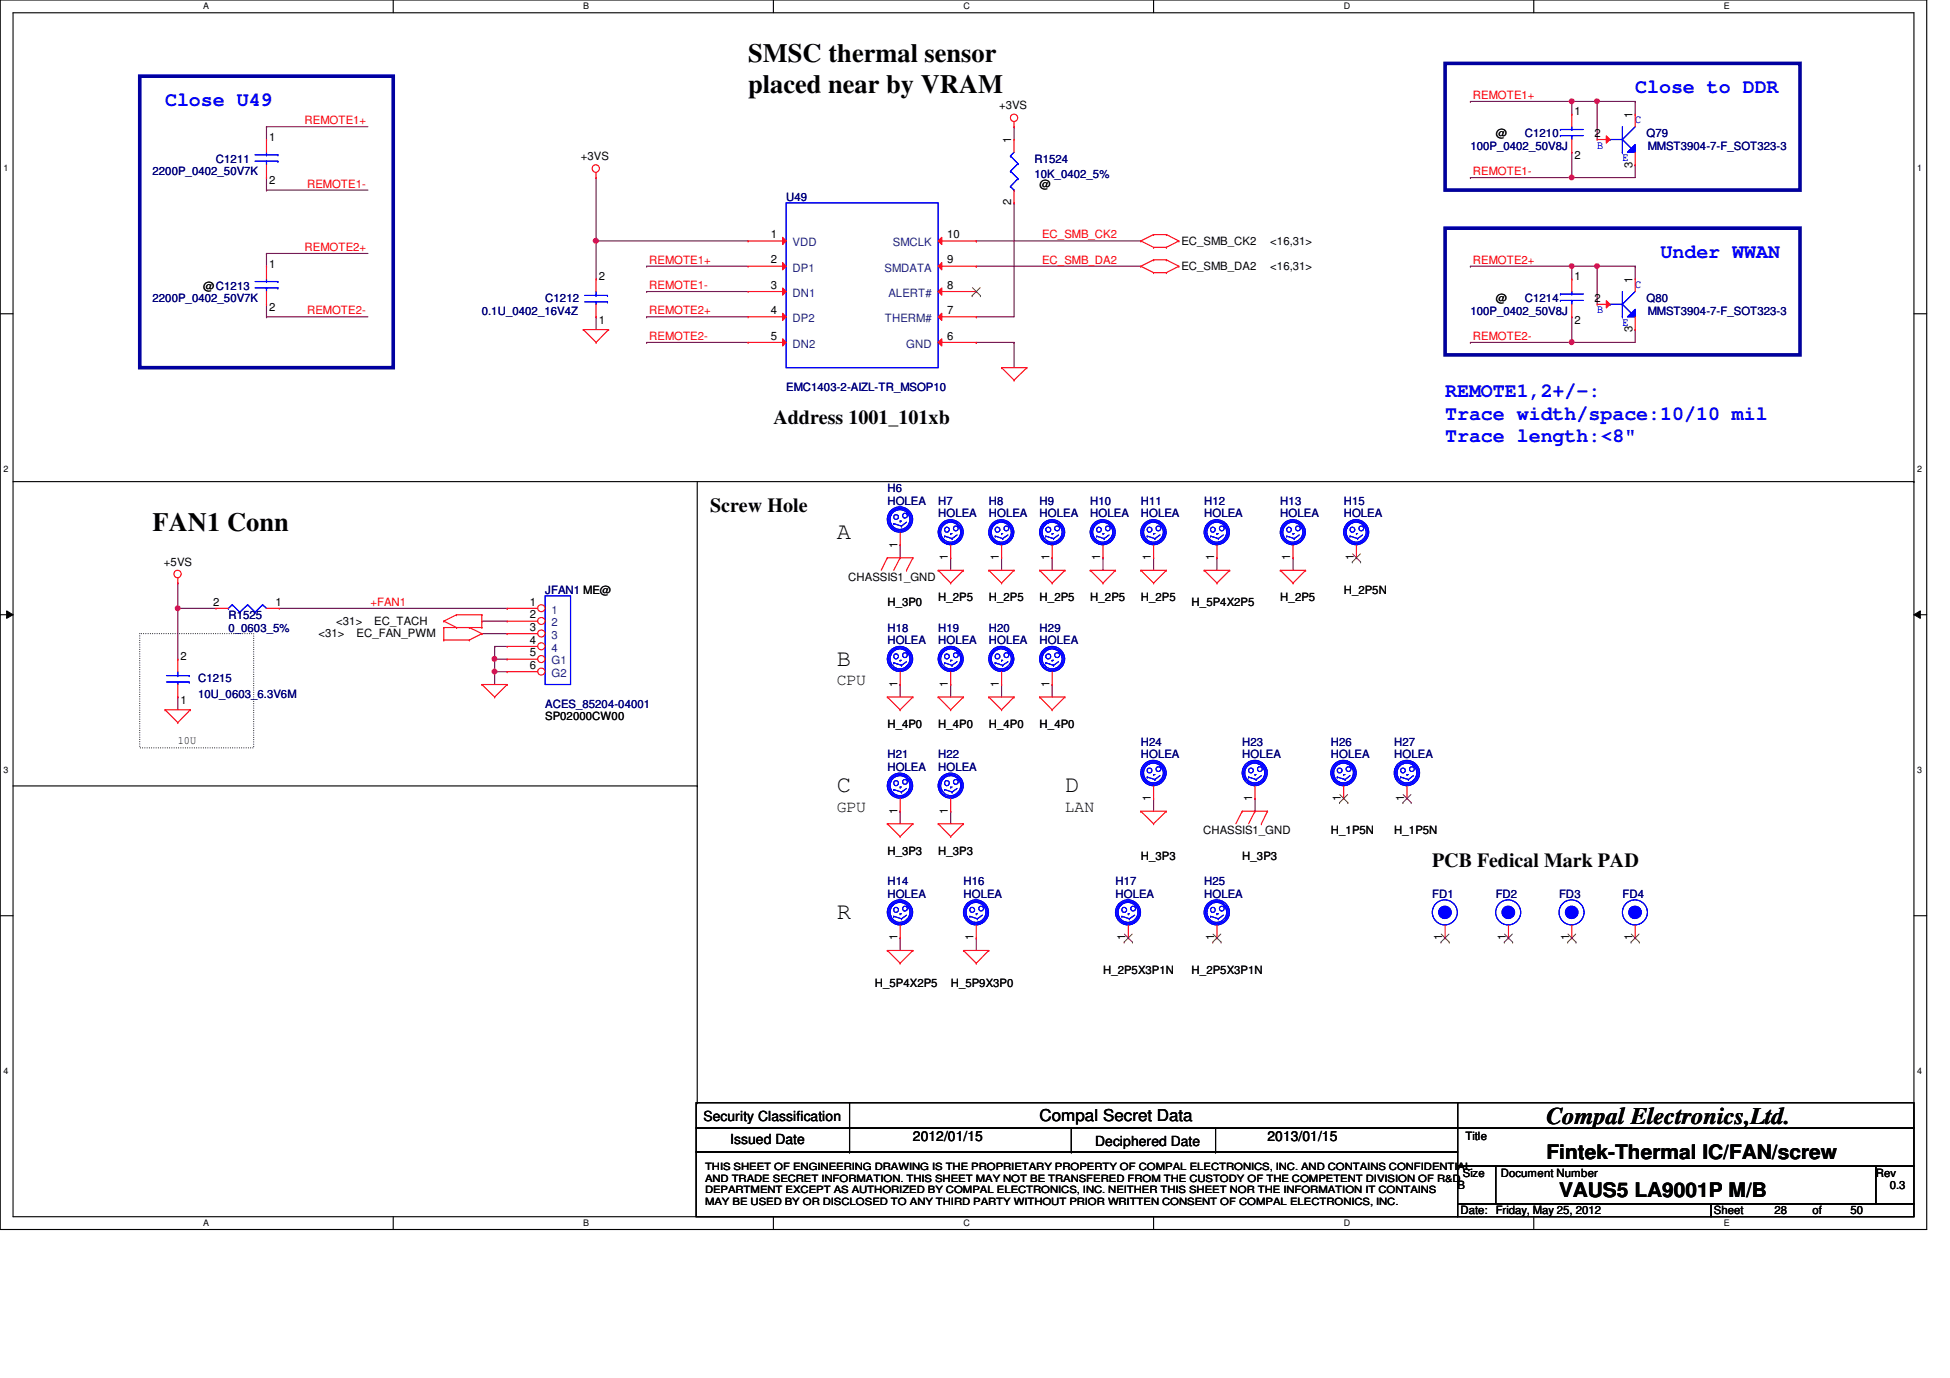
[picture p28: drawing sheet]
<svg xmlns="http://www.w3.org/2000/svg" width="297mm" height="210mm" viewBox="0 0 297 210" stroke-linecap="round" stroke-linejoin="round" font-family="sans-serif">
<defs><g id="words">
<g font-size="4">
<text x="114" y="9.5">SMSC thermal sensor</text>
<text x="114" y="14.2">placed near by VRAM</text>
<text x="23.2" y="80.9">FAN1 Conn</text>
</g>
<g font-size="3.6">
<text x="127.5" y="82.1">A</text>
<text x="127.5" y="101.4">B</text>
<text x="127.5" y="120.7">C</text>
<text x="162.2" y="120.7">D</text>
<text x="127.5" y="140">R</text>
<text x="235.6" y="171.3">Compal Electronics,Ltd.</text>
</g>
<g font-size="3" fill="#00f">
<text x="25.1" y="16.1">Close U49</text>
<text x="249.1" y="14.1">Close to DDR</text>
<text x="252.9" y="39.2">Under WWAN</text>
<text x="220.1" y="60.5">REMOTE1,2+/-:</text>
<text x="220.1" y="63.9">Trace width/space:10/10 mil</text>
<text x="220.1" y="67.4">Trace length:&lt;8&quot;</text>
</g>
<g font-size="3">
<text x="117.8" y="64.6">Address 1001_101xb</text>
<text x="108.2" y="78.1">Screw Hole</text>
<text x="218.2" y="132.1">PCB Fedical Mark PAD</text>
<text x="235.6" y="176.6">Fintek-Thermal IC/FAN/screw</text>
<text x="237.5" y="182.4">VAUS5 LA9001P M/B</text>
</g>
<g font-size="2.5">
<text x="127.5" y="104.3">CPU</text>
<text x="127.5" y="123.6">GPU</text>
<text x="162.2" y="123.6">LAN</text>
<text x="158.4" y="170.8">Compal Secret Data</text>
</g>
<g font-size="2.1">
<text x="107.2" y="170.7">Security Classification</text>
<text x="139.1" y="173.8">2012/01/15</text>
<text x="193.1" y="173.8">2013/01/15</text>
<text x="111.2" y="174.3">Issued Date</text>
<text x="166.8" y="174.5">Deciphered Date</text>
</g>
<g font-size="1.7">
<text x="152.2" y="16.7">+3VS</text>
<text x="239.9" y="17.6">1</text>
<text x="248.7" y="17.9" transform="rotate(-90 248.7 17.9)">1</text>
<text x="41" y="21.5">1</text>
<text x="154" y="21.8" transform="rotate(-90 154 21.8)">1</text>
<text x="227.8" y="20.9">@</text>
<text x="242.9" y="20.8">2</text>
<text x="41" y="28.1">2</text>
<text x="88.5" y="24.4">+3VS</text>
<text x="158.4" y="28.7">@</text>
<text x="239.9" y="24.2">2</text>
<text x="248.7" y="25.5" transform="rotate(-90 248.7 25.5)">3</text>
<text x="154" y="31.3" transform="rotate(-90 154 31.3)">2</text>
<text x="41" y="40.8">1</text>
<text x="117.4" y="40.1">2</text>
<text x="117.4" y="36.3">1</text>
<text x="144.3" y="40.1">9</text>
<text x="144.3" y="36.3">10</text>
<text x="180" y="37.3">EC_SMB_CK2</text>
<text x="180" y="41.2">EC_SMB_DA2</text>
<text x="193.5" y="37.3">&lt;16,31&gt;</text>
<text x="193.5" y="41.2">&lt;16,31&gt;</text>
<text x="30.9" y="44.1">@C1213</text>
<text x="41" y="47.4">2</text>
<text x="91.2" y="42.7">2</text>
<text x="117.4" y="44">3</text>
<text x="117.4" y="47.8">4</text>
<text x="144.3" y="44">8</text>
<text x="144.3" y="47.8">7</text>
<text x="227.8" y="46">@</text>
<text x="239.9" y="42.7">1</text>
<text x="242.9" y="45.9">2</text>
<text x="248.7" y="43.1" transform="rotate(-90 248.7 43.1)">1</text>
<text x="91.2" y="49.3">1</text>
<text x="117.4" y="51.7">5</text>
<text x="144.3" y="51.7">6</text>
<text x="239.9" y="49.3">2</text>
<text x="248.7" y="50.6" transform="rotate(-90 248.7 50.6)">3</text>
<text x="136.7" y="83.4" transform="rotate(-90 136.7 83.4)">1</text>
<text x="25" y="86.2">+5VS</text>
<text x="129.2" y="88.5">CHASSIS1_GND</text>
<text x="144.4" y="85.3" transform="rotate(-90 144.4 85.3)">1</text>
<text x="152.1" y="85.3" transform="rotate(-90 152.1 85.3)">1</text>
<text x="159.8" y="85.3" transform="rotate(-90 159.8 85.3)">1</text>
<text x="167.6" y="85.3" transform="rotate(-90 167.6 85.3)">1</text>
<text x="175.3" y="85.3" transform="rotate(-90 175.3 85.3)">1</text>
<text x="185" y="85.3" transform="rotate(-90 185 85.3)">1</text>
<text x="196.6" y="85.3" transform="rotate(-90 196.6 85.3)">1</text>
<text x="206.2" y="85.3" transform="rotate(-90 206.2 85.3)">1</text>
<text x="32.5" y="92.2">2</text>
<text x="41.9" y="92.2">1</text>
<text x="51.2" y="95.2">&lt;31&gt;</text>
<text x="57" y="95.2">EC_TACH</text>
<text x="80.7" y="92.2">1</text>
<text x="80.7" y="94.2">2</text>
<text x="135.2" y="92.4">H_3P0</text>
<text x="142.9" y="91.6">H_2P5</text>
<text x="150.6" y="91.6">H_2P5</text>
<text x="158.4" y="91.6">H_2P5</text>
<text x="166.1" y="91.6">H_2P5</text>
<text x="173.8" y="91.6">H_2P5</text>
<text x="181.5" y="92.4">H_5P4X2P5</text>
<text x="195" y="91.6">H_2P5</text>
<text x="204.7" y="90.4">H_2P5N</text>
<text x="27.5" y="100.6">2</text>
<text x="48.5" y="97">&lt;31&gt;</text>
<text x="54.3" y="97">EC_FAN_PWM</text>
<text x="80.7" y="96.1">3</text>
<text x="80.7" y="98">4</text>
<text x="80.7" y="100">5</text>
<text x="80.7" y="101.9">6</text>
<text x="27.5" y="107.2">1</text>
<text x="136.7" y="104.6" transform="rotate(-90 136.7 104.6)">1</text>
<text x="144.4" y="104.6" transform="rotate(-90 144.4 104.6)">1</text>
<text x="152.1" y="104.6" transform="rotate(-90 152.1 104.6)">1</text>
<text x="159.8" y="104.6" transform="rotate(-90 159.8 104.6)">1</text>
<text x="27.1" y="113.4">10U</text>
<text x="83.1" y="109.7">SP02000CW00</text>
<text x="135.2" y="110.9">H_4P0</text>
<text x="142.9" y="110.9">H_4P0</text>
<text x="150.6" y="110.9">H_4P0</text>
<text x="158.4" y="110.9">H_4P0</text>
<text x="136.7" y="124" transform="rotate(-90 136.7 124)">1</text>
<text x="144.4" y="124" transform="rotate(-90 144.4 124)">1</text>
<text x="175.3" y="122" transform="rotate(-90 175.3 122)">1</text>
<text x="190.8" y="122" transform="rotate(-90 190.8 122)">1</text>
<text x="204.3" y="122" transform="rotate(-90 204.3 122)">1</text>
<text x="213.9" y="122" transform="rotate(-90 213.9 122)">1</text>
<text x="135.2" y="130.2">H_3P3</text>
<text x="142.9" y="130.2">H_3P3</text>
<text x="173.8" y="131">H_3P3</text>
<text x="183.3" y="127.1">CHASSIS1_GND</text>
<text x="189.2" y="131">H_3P3</text>
<text x="202.7" y="127.1">H_1P5N</text>
<text x="212.4" y="127.1">H_1P5N</text>
<text x="136.7" y="143.3" transform="rotate(-90 136.7 143.3)">1</text>
<text x="148.3" y="143.3" transform="rotate(-90 148.3 143.3)">1</text>
<text x="171.4" y="143.3" transform="rotate(-90 171.4 143.3)">1</text>
<text x="185" y="143.3" transform="rotate(-90 185 143.3)">1</text>
<text x="219.7" y="143.3" transform="rotate(-90 219.7 143.3)">1</text>
<text x="229.4" y="143.3" transform="rotate(-90 229.4 143.3)">1</text>
<text x="239" y="143.3" transform="rotate(-90 239 143.3)">1</text>
<text x="248.7" y="143.3" transform="rotate(-90 248.7 143.3)">1</text>
<text x="168" y="148.3">H_2P5X3P1N</text>
<text x="181.5" y="148.3">H_2P5X3P1N</text>
<text x="133.3" y="150.3">H_5P4X2P5</text>
<text x="144.8" y="150.3">H_5P9X3P0</text>
<text x="223.2" y="173.6">Title</text>
<text x="222.8" y="179.2">Size</text>
<text x="228.6" y="179.2">Document Number</text>
<text x="285.7" y="179.2">Rev</text>
<text x="222" y="181.1">B</text>
<text x="222.5" y="185">Date: Friday, May 25, 2012</text>
<text x="261.1" y="185">Sheet</text>
<text x="270.3" y="185">28</text>
<text x="276.1" y="185">of</text>
<text x="281.9" y="185">50</text>
<text x="287.9" y="181.1">0.3</text>
</g>
<g font-size="1.7" fill="#f00">
<text x="224.4" y="15.1">REMOTE1+</text>
<text x="46.4" y="18.9">REMOTE1+</text>
<text x="46.8" y="28.6">REMOTE1-</text>
<text x="224.4" y="26.7">REMOTE1-</text>
<text x="46.4" y="38.2">REMOTE2+</text>
<text x="98.9" y="40.2">REMOTE1+</text>
<text x="158.7" y="40.2">EC_SMB_DA2</text>
<text x="158.7" y="36.3">EC_SMB_CK2</text>
<text x="224.4" y="40.2">REMOTE2+</text>
<text x="46.8" y="47.9">REMOTE2-</text>
<text x="98.9" y="44">REMOTE1-</text>
<text x="98.9" y="47.9">REMOTE2+</text>
<text x="98.9" y="51.8">REMOTE2-</text>
<text x="224.4" y="51.8">REMOTE2-</text>
<text x="56.4" y="92.3">+FAN1</text>
</g>
<g font-size="1.7" fill="#000080">
<text x="224" y="22.9">100P_0402_50V8J</text>
<text x="232.3" y="20.9">C1210</text>
<text x="250.8" y="20.9">Q79</text>
<text x="251" y="22.9">MMST3904-7-F_SOT323-3</text>
<text x="23.2" y="26.7">2200P_0402_50V7K</text>
<text x="32.9" y="24.8">C1211</text>
<text x="157.6" y="24.8">R1524</text>
<text x="157.6" y="27.1">10K_0402_5%</text>
<text x="119.8" y="30.6">U49</text>
<text x="23.2" y="46">2200P_0402_50V7K</text>
<text x="73.4" y="48">0.1U_0402_16V4Z</text>
<text x="83.1" y="46">C1212</text>
<text x="224" y="48">100P_0402_50V8J</text>
<text x="232.3" y="46">C1214</text>
<text x="250.8" y="46">Q80</text>
<text x="251" y="48">MMST3904-7-F_SOT323-3</text>
<text x="119.8" y="59.5">EMC1403-2-AIZL-TR_MSOP10</text>
<text x="135.2" y="75">H6</text>
<text x="135.2" y="76.9">HOLEA</text>
<text x="142.9" y="76.9">H7</text>
<text x="150.6" y="76.9">H8</text>
<text x="158.4" y="76.9">H9</text>
<text x="166.1" y="76.9">H10</text>
<text x="173.8" y="76.9">H11</text>
<text x="183.4" y="76.9">H12</text>
<text x="195" y="76.9">H13</text>
<text x="204.7" y="76.9">H15</text>
<text x="142.9" y="78.8">HOLEA</text>
<text x="150.6" y="78.8">HOLEA</text>
<text x="158.4" y="78.8">HOLEA</text>
<text x="166.1" y="78.8">HOLEA</text>
<text x="173.8" y="78.8">HOLEA</text>
<text x="183.4" y="78.8">HOLEA</text>
<text x="195" y="78.8">HOLEA</text>
<text x="204.7" y="78.8">HOLEA</text>
<text x="34.8" y="94.3">R1525</text>
<text x="83.1" y="90.4">JFAN1 ME@</text>
<text x="34.8" y="96.2">0_0603_5%</text>
<text x="135.2" y="96.2">H18</text>
<text x="135.2" y="98.1">HOLEA</text>
<text x="142.9" y="96.2">H19</text>
<text x="142.9" y="98.1">HOLEA</text>
<text x="150.6" y="96.2">H20</text>
<text x="150.6" y="98.1">HOLEA</text>
<text x="158.4" y="96.2">H29</text>
<text x="158.4" y="98.1">HOLEA</text>
<text x="30.2" y="103.9">C1215</text>
<text x="30.2" y="106.3">10U_0603_6.3V6M</text>
<text x="83.1" y="107.8">ACES_85204-04001</text>
<text x="173.8" y="113.6">H24</text>
<text x="189.2" y="113.6">H23</text>
<text x="202.7" y="113.6">H26</text>
<text x="212.4" y="113.6">H27</text>
<text x="135.2" y="115.5">H21</text>
<text x="135.2" y="117.4">HOLEA</text>
<text x="142.9" y="115.5">H22</text>
<text x="142.9" y="117.4">HOLEA</text>
<text x="173.8" y="115.5">HOLEA</text>
<text x="189.2" y="115.5">HOLEA</text>
<text x="202.7" y="115.5">HOLEA</text>
<text x="212.4" y="115.5">HOLEA</text>
<text x="135.2" y="134.8">H14</text>
<text x="135.2" y="136.7">HOLEA</text>
<text x="146.8" y="134.8">H16</text>
<text x="146.8" y="136.7">HOLEA</text>
<text x="169.9" y="134.8">H17</text>
<text x="169.9" y="136.7">HOLEA</text>
<text x="183.4" y="134.8">H25</text>
<text x="183.4" y="136.7">HOLEA</text>
<text x="218.2" y="136.7">FD1</text>
<text x="227.8" y="136.7">FD2</text>
<text x="237.5" y="136.7">FD3</text>
<text x="247.1" y="136.7">FD4</text>
</g>
<g font-size="1.7" fill="#00f">
<text x="243.3" y="22.6">B</text>
<text x="249.1" y="18.8">C</text>
<text x="247.1" y="24.6">E</text>
<text x="243.3" y="47.8">B</text>
<text x="249.1" y="43.9">C</text>
<text x="247.1" y="49.7">E</text>
</g>
<g font-size="1.7" fill="#004080">
<text x="120.7" y="41.4">DP1</text>
<text x="120.7" y="37.5">VDD</text>
<text x="134.7" y="41.4">SMDATA</text>
<text x="136" y="37.5">SMCLK</text>
<text x="120.7" y="45.2">DN1</text>
<text x="135.3" y="45.2">ALERT#</text>
<text x="120.7" y="49.1">DP2</text>
<text x="120.7" y="53">DN2</text>
<text x="134.8" y="49.1">THERM#</text>
<text x="138" y="53">GND</text>
<text x="84" y="93.5">1</text>
<text x="84" y="95.4">2</text>
<text x="84" y="97.3">3</text>
<text x="84" y="99.3">4</text>
<text x="84" y="101.2">G1</text>
<text x="84" y="103.1">G2</text>
</g>
<g font-size="1.5">
<text x="107.4" y="178.2">THIS SHEET OF ENGINEERING DRAWING IS THE PROPRIETARY PROPERTY OF COMPAL ELECTRONICS, INC. AND CONTAINS CONFIDENTIAL</text>
<text x="107.4" y="180">AND TRADE SECRET INFORMATION. THIS SHEET MAY NOT BE TRANSFERED FROM THE CUSTODY OF THE COMPETENT DIVISION OF R&amp;D</text>
<text x="107.4" y="181.8">DEPARTMENT EXCEPT AS AUTHORIZED BY COMPAL ELECTRONICS, INC. NEITHER THIS SHEET NOR THE INFORMATION IT CONTAINS</text>
<text x="107.4" y="183.6">MAY BE USED BY OR DISCLOSED TO ANY THIRD PARTY WITHOUT PRIOR WRITTEN CONSENT OF COMPAL ELECTRONICS, INC.</text>
</g>
<g font-size="1.4">
<text x="30.9" y="1.4">A</text>
<text x="88.9" y="1.4">B</text>
<text x="146.8" y="1.4">C</text>
<text x="204.7" y="1.4">D</text>
<text x="262.6" y="1.4">E</text>
<text x=".5" y="26.1">1</text>
<text x="292.1" y="26.1">1</text>
<text x=".5" y="71.9">2</text>
<text x="292.1" y="71.9">2</text>
<text x=".5" y="117.8">3</text>
<text x="292.1" y="117.8">3</text>
<text x=".5" y="163.6">4</text>
<text x="292.1" y="163.6">4</text>
<text x="30.9" y="186.8">A</text>
<text x="88.9" y="186.8">B</text>
<text x="146.8" y="186.8">C</text>
<text x="204.7" y="186.8">D</text>
<text x="262.6" y="186.8">E</text>
</g>
</g></defs>
<path d="M0 0h293.5v187.3h-293.5zM2 1.9h289.5v183.4h-289.5z" fill="none" stroke="#000" stroke-width=".17"/>
<g fill="#fff">
<path d="M30.9 .2h.9v1.5h-.9z"/>
<path d="M30.9 185.5h.9v1.6h-.9z"/>
</g>
<path d="M59.9 0v1.9M59.9 185.3v2" fill="none" stroke="#000" stroke-width=".17"/>
<g fill="#fff">
<path d="M88.9 .2h.8v1.5h-.8z"/>
<path d="M88.9 185.5h.8v1.6h-.8z"/>
</g>
<path d="M117.8 0v1.9M117.8 185.3v2" fill="none" stroke="#000" stroke-width=".17"/>
<g fill="#fff">
<path d="M146.8 .2h.9v1.5h-.9z"/>
<path d="M146.8 185.5h.9v1.6h-.9z"/>
</g>
<path d="M175.7 0v1.9M175.7 185.3v2" fill="none" stroke="#000" stroke-width=".17"/>
<g fill="#fff">
<path d="M204.7 .2h1v1.5h-1z"/>
<path d="M204.7 185.5h1v1.6h-1z"/>
</g>
<path d="M233.6 0v1.9M233.6 185.3v2" fill="none" stroke="#000" stroke-width=".17"/>
<g fill="#fff">
<path d="M262.6 .2h.9v1.5h-.9z"/>
<path d="M262.6 185.5h.9v1.6h-.9z"/>
<path d="M.5 24.8h.8v1.6h-.8z"/>
<path d="M292.1 24.8h.7v1.6h-.7z"/>
<path d="M.5 70.7h.8v1.5h-.8z"/>
<path d="M292.1 70.7h.7v1.5h-.7z"/>
</g>
<path d="M0 47.8h2M291.5 47.8h2" fill="none" stroke="#000" stroke-width=".17"/>
<g fill="#fff">
<path d="M.5 116.5h.8v1.6h-.8z"/>
<path d="M292.1 116.5h.7v1.6h-.7z"/>
</g>
<path d="M0 93.6h2M291.5 93.6h2" fill="none" stroke="#000" stroke-width=".17"/>
<path d="M1 93l1 .6-1 .6zM291.5 93.6l1-.6v1.2z" fill="#000"/>
<path d="M1 93l1 .6-1 .6zM291.5 93.6l1-.6v1.2z" fill="none" stroke="#000" stroke-width=".15"/>
<g fill="#fff">
<path d="M.5 162.4h.8v1.5h-.8z"/>
<path d="M292.1 162.4h.7v1.5h-.7z"/>
</g>
<path d="M2 73.4h289.5M106.2 73.4v94.6M291.5 73.4h.1M2 119.7h104.2M106.2 119.7h.1M0 139.5h2M291.5 139.5h2M106.2 168h.1" fill="none" stroke="#000" stroke-width=".17"/>
<path d="M21.3 96.5h17.3v17.4h-17.3z" fill="none" stroke="#000" stroke-width=".17" stroke-dasharray="0 .3"/>
<path d="M21.3 11.6h38.6v44.4h-38.6zM220.1 9.7h54.1v19.3h-54.1zM220.1 34.8h54.1v19.3h-54.1z" fill="none" stroke="#0000a0" stroke-width=".55"/>
<path d="M75.3 102.3h.1M75.3 102.3v2" fill="none" stroke="#800040" stroke-width=".17"/>
<circle cx="75.3" cy="102.3" r=".37" fill="#f0f"/>
<circle cx="75.3" cy="102.3" r=".37" fill="none" stroke="#f0f" stroke-width=".17"/>
<path d="M27.1 92.7h.1M27.1 92.7v7.7" fill="none" stroke="#800040" stroke-width=".17"/>
<circle cx="27.1" cy="92.6" r=".37" fill="#f0f"/>
<circle cx="27.1" cy="92.6" r=".37" fill="none" stroke="#f0f" stroke-width=".17"/>
<path d="M243.3 15.5h.1M243.3 15.5v5.8M90.8 27.1h.1M90.8 27.1v9.6" fill="none" stroke="#800040" stroke-width=".17"/>
<circle cx="243.3" cy="15.4" r=".37" fill="#f0f"/>
<circle cx="243.3" cy="15.4" r=".37" fill="none" stroke="#f0f" stroke-width=".17"/>
<path d="M239.4 15.5h.1M239.4 15.5h3.9M239.4 40.6h.1M239.4 40.6h3.9M243.3 40.6h.1M243.3 40.6v5.8" fill="none" stroke="#800040" stroke-width=".17"/>
<circle cx="239.4" cy="40.5" r=".37" fill="#f0f"/>
<circle cx="239.4" cy="40.5" r=".37" fill="none" stroke="#f0f" stroke-width=".17"/>
<g fill="none" stroke="#800040" stroke-width=".17">
<path d="M90.8 36.7h.1M90.8 36.7v5.8M224 27.1h.1M224 27.1h15.4M224 52.2h.1M224 52.2h15.4M137.1 83h.1M137.1 83v2M144.8 85h.1M144.8 85v1.9M152.6 85h.1M152.6 85v1.9"/>
<path d="M160.3 85h.1M160.3 85v1.9M168 85h.1M168 85v1.9M175.7 85h.1M175.7 85v1.9M197 85h.1M197 85v1.9"/>
</g>
<circle cx="90.8" cy="36.7" r=".37" fill="#f0f"/>
<circle cx="90.8" cy="36.7" r=".37" fill="none" stroke="#f0f" stroke-width=".17"/>
<path d="M90.8 48.3h.1M90.8 48.3v1.9M75.3 100.4h.1M75.3 102.3h.1M75.3 100.4h2M75.3 102.3h2M75.3 100.4v1.9" fill="none" stroke="#800040" stroke-width=".17"/>
<circle cx="75.3" cy="100.4" r=".38" fill="#f0f"/>
<circle cx="75.3" cy="100.4" r=".38" fill="none" stroke="#f0f" stroke-width=".17"/>
<path d="M249.1 15.5h.1M249.1 15.5v1.9M249.1 25.1h.1M249.1 25.1v2M239.4 48.3h.1M239.4 48.3v3.9M249.1 50.2h.1M249.1 40.6h.1M249.1 40.6v1.9M249.1 50.2v2" fill="none" stroke="#800040" stroke-width=".17"/>
<circle cx="239.4" cy="52.1" r=".38" fill="#f0f"/>
<circle cx="239.4" cy="52.1" r=".38" fill="none" stroke="#f0f" stroke-width=".17"/>
<path d="M239.4 40.6h.1M239.4 40.6v1.9M243.3 40.6h.1M243.3 40.6h5.8" fill="none" stroke="#800040" stroke-width=".17"/>
<circle cx="243.3" cy="40.5" r=".37" fill="#f0f"/>
<circle cx="243.3" cy="40.5" r=".37" fill="none" stroke="#f0f" stroke-width=".17"/>
<path d="M239.4 23.2h.1M239.4 27.1h.1M239.4 23.2v3.9M239.4 27.1h9.7M239.4 52.2h.1M239.4 52.2h9.7" fill="none" stroke="#800040" stroke-width=".17"/>
<circle cx="239.4" cy="27" r=".37" fill="#f0f"/>
<circle cx="239.4" cy="27" r=".37" fill="none" stroke="#f0f" stroke-width=".17"/>
<path d="M224 15.5h.1M224 15.5h15.4M239.4 15.5h.1M239.4 15.5v1.9M243.3 15.5h.1M243.3 15.5h5.8" fill="none" stroke="#800040" stroke-width=".17"/>
<circle cx="239.4" cy="15.4" r=".37" fill="#f0f"/>
<circle cx="239.4" cy="15.4" r=".37" fill="none" stroke="#f0f" stroke-width=".17"/>
<g fill="none" stroke="#800040" stroke-width=".17">
<path d="M40.6 19.3h.1M40.6 19.3v2M40.6 19.3h15.4M154.5 19.3h.1M154.5 19.3v2M40.6 38.6h.1M40.6 29h.1M40.6 27.1h.1M40.6 27.1v1.9M40.6 38.6v2M40.6 38.6h15.4M40.6 29h15.4"/>
<path d="M90.8 36.7h.1M90.8 36.7h23.2M148.7 36.7h.1M148.7 36.7h25.1M154.5 30.9h.1M154.5 30.9v17.4h-5.8M40.6 48.3h.1M40.6 46.4h.1M40.6 48.3h15.4M40.6 46.4v1.9M98.5 44.4h.1M98.5 40.6h.1"/>
<path d="M98.5 52.2h.1M98.5 48.3h.1M98.5 44.4h15.5M98.5 40.6h15.5M98.5 52.2h15.5M98.5 48.3h15.5M148.7 40.6h.1M148.7 52.2h.1M148.7 48.3h.1M148.7 40.6h25.1M148.7 52.2h5.8M154.5 52.2h.1"/>
<path d="M154.5 52.2v3.8M224 40.6h.1M224 40.6h15.4M27.1 92.7h.1M27.1 88.8h.1M27.1 92.7h5.8M27.1 88.8v3.9M42.5 92.7h34.8M73.4 94.6h.1M73.4 96.5h.1M73.4 94.6h3.9M73.4 96.5h3.9"/>
<path d="M75.3 98.5h.1M75.3 98.5h2M75.3 98.5v1.9M77.3 92.7h.1M185.4 85h.1M185.4 85v1.9M27.1 106.2h.1M27.1 106.2v1.9M137.1 104.3h.1M137.1 104.3v1.9M144.8 104.3h.1M144.8 104.3v1.9"/>
<path d="M152.6 104.3h.1M152.6 104.3v1.9M160.3 104.3h.1M160.3 104.3v1.9M137.1 123.6h.1M137.1 123.6v1.9M144.8 123.6h.1M144.8 123.6v1.9M175.7 121.6h.1M175.7 121.6v2M191.2 121.6h.1M191.2 121.6v2"/>
<path d="M137.1 142.9h.1M137.1 142.9v1.9M148.7 142.9h.1M148.7 142.9v1.9"/>
</g>
<g fill="none" stroke="#f00" stroke-width=".17">
<path d="M154.5 19.3h.1M154.5 18.5v.8M90.8 27.1h.1M90.8 26.3v.8M173.8 36.7h.1M173.8 36.7l1.9 1M175.7 35.7h.1M175.7 37.7h.1M175.7 39.6h.1M175.7 35.7l-1.9 1M175.7 35.7h2M175.7 37.7h2"/>
<path d="M175.7 39.6l-1.9 1M175.7 39.6h2M177.7 35.7h.1M177.7 37.7h.1M177.7 39.6h.1M177.7 35.7l1.9 1M177.7 39.6l1.9 1M179.6 36.7h.1M179.6 36.7l-1.9 1M88.9 50.2h.1M88.9 50.2h3.8M88.9 50.2l1.9 2"/>
<path d="M90.8 52.2h.1M92.7 50.2h.1M92.7 50.2l-1.9 2M152.6 56h.1M152.6 56h3.8M152.6 56l1.9 1.9M154.5 57.9h.1M156.4 56h.1M156.4 56l-1.9 1.9M173.8 40.6h.1M173.8 40.6l1.9 .9M175.7 41.5h.1"/>
<path d="M175.7 41.5h2M177.7 41.5h.1M179.6 40.6h.1M179.6 40.6l-1.9 .9M27.1 88.8h.1M27.1 88.1v.7M67.6 94.6h.1M67.6 97.5h.1M67.6 95.6h.1M67.6 94.6l1.9 1M67.6 95.6h5.8M67.6 97.5h3.9"/>
<path d="M67.6 95.6v1.9M69.5 93.6h.1M69.5 95.6h.1M69.5 93.6h3.9M69.5 93.6l-1.9 1M71.5 95.6h.1M71.5 97.5h.1M71.5 95.6l1.9 .9M73.4 95.6h.1M73.4 93.6h.1M73.4 96.5h.1M73.4 93.6v2"/>
<path d="M73.4 96.5l-1.9 1M135.2 85h.1M135.2 85l-1 1.9M135.2 85h3.9M137.1 85h.1M137.1 85l-1 1.9M138.1 86.9h.1M139.1 85h.1M139.1 85l-1 1.9M142.9 86.9h.1M142.9 86.9h3.9M142.9 86.9l1.9 1.9"/>
<path d="M144.8 88.8h.1M144.8 85h.1M144.8 83v2M146.8 86.9h.1M146.8 86.9l-2 1.9M150.6 86.9h.1M150.6 86.9h3.9M150.6 86.9l2 1.9M152.6 88.8h.1M154.5 86.9h.1M154.5 86.9l-1.9 1.9M158.4 86.9h.1"/>
<path d="M158.4 86.9h3.8M158.4 86.9l1.9 1.9M160.3 88.8h.1M162.2 86.9h.1M162.2 86.9l-1.9 1.9M166.1 86.9h.1M166.1 86.9h3.8M166.1 86.9l1.9 1.9M168 88.8h.1M169.9 86.9h.1M169.9 86.9l-1.9 1.9M173.8 86.9h.1"/>
<path d="M173.8 86.9h3.9M173.8 86.9l1.9 1.9M175.7 88.8h.1M177.7 86.9h.1M177.7 86.9l-2 1.9M183.4 86.9h.1M183.4 86.9h3.9M183.4 86.9l2 1.9M185.4 88.8h.1M187.3 86.9h.1M187.3 86.9l-1.9 1.9M195 86.9h.1"/>
<path d="M195 86.9h3.9M195 86.9l2 1.9M197 88.8h.1M198.9 86.9h.1M198.9 86.9l-1.9 1.9M206.6 85h.1M206.6 83v2M25.1 108.1h.1M25.1 108.1h3.9M25.1 108.1l2 2M27.1 110.1h.1M27.1 106.2h.1"/>
<path d="M27.1 100.4h.1M27.1 100.4v1.9M27.1 104.3v1.9M29 108.1h.1M29 108.1l-1.9 2M73.4 104.3h.1M73.4 104.3h3.9M73.4 104.3l1.9 1.9M75.3 106.2h.1M77.3 104.3h.1M77.3 104.3l-2 1.9M135.2 106.2h.1"/>
<path d="M135.2 106.2h3.9M135.2 106.2l1.9 1.9M137.1 108.1h.1M139.1 106.2h.1M139.1 106.2l-2 1.9M142.9 106.2h.1M142.9 106.2h3.9M142.9 106.2l1.9 1.9M144.8 108.1h.1M146.8 106.2h.1M146.8 106.2l-2 1.9M150.6 106.2h.1"/>
<path d="M150.6 106.2h3.9M150.6 106.2l2 1.9M152.6 108.1h.1M152.6 104.3h.1M152.6 102.3v2M154.5 106.2h.1M154.5 106.2l-1.9 1.9M158.4 106.2h.1M158.4 106.2h3.8M158.4 106.2l1.9 1.9M160.3 108.1h.1M162.2 106.2h.1"/>
<path d="M162.2 106.2l-1.9 1.9M175.7 119.7v1.9M204.7 119.7v1.9M135.2 125.5h.1M135.2 125.5h3.9M135.2 125.5l1.9 1.9M137.1 127.4h.1M139.1 125.5h.1M139.1 125.5l-2 1.9M142.9 125.5h.1M142.9 125.5h3.9M142.9 125.5l1.9 1.9"/>
<path d="M144.8 127.4h.1M146.8 125.5h.1M146.8 125.5l-2 1.9M173.8 123.6h.1M173.8 123.6h3.9M173.8 123.6l1.9 1.9M175.7 125.5h.1M175.7 121.6h.1M177.7 123.6h.1M177.7 123.6l-2 1.9M189.2 123.6h.1M189.2 123.6l-.9 1.9"/>
<path d="M189.2 123.6h3.9M191.2 123.6h.1M191.2 123.6l-1 1.9M192.1 125.5h.1M193.1 123.6h.1M193.1 123.6l-1 1.9M204.7 121.6h.1M135.2 144.8h.1M135.2 144.8h3.9M135.2 144.8l1.9 1.9M137.1 146.7h.1M139.1 144.8h.1"/>
<path d="M139.1 144.8l-2 1.9M146.8 144.8h.1M146.8 144.8h3.8M146.8 144.8l1.9 1.9M148.7 146.7h.1M150.6 144.8h.1M150.6 144.8l-1.9 1.9M185.4 142.9h.1M185.4 140.9v2"/>
<circle cx="154.5" cy="17.9" r=".56"/>
<circle cx="90.7" cy="25.7" r=".56"/>
<circle cx="27" cy="87.4" r=".56"/>
</g>
<g fill="none" stroke="#000" stroke-width=".17">
<path d="M106 168h116v3.8h-116zM106 171.8h116v3.7h-116zM106 175.5h116v9.8h-116zM129.4 171.8h.1M129.4 175.5h.1M129.4 168v7.5M163.2 175.5h.1M163.2 171.8v3.7M185.2 175.5h.1M185.2 171.8v3.7M222 168h69.5v3.8h-69.5zM222 171.8h69.5v5.8h-69.5z"/>
<path d="M222 177.6h5.8v5.8h-5.8zM227.8 177.6h57.9v5.8h-57.9zM285.7 177.6h5.8v5.8h-5.8zM222 183.4h38.6v1.9h-38.6zM260.6 183.4h30.9v1.9h-30.9z"/>
</g>
<g fill="none" stroke="#00f" stroke-width=".17">
<path d="M119.8 30.9h23.1v25.1h-23.1zM143.9 81.7h.1M143.9 81.7l1.1 .3M144.8 81.3h.1M144.8 81.3h.2M145 82h.1M145.8 81.5l-.8 .5M205.7 81.7h.1M205.7 81.7l1.1 .3M206.6 81.3h.1M206.6 81.3h.2M206.8 82h.1"/>
<path d="M207.6 81.5l-.8 .5M25.4 102.9h3.4M25.4 103.9h3.4M27.1 103.9h.1M27.1 102.9h.1M27.1 102.3v.6M27.1 103.9v.4M28.8 102.9h.1M28.8 103.9h.1M151.6 101h.1M151.6 101l1.1 .3M152.6 100.6h.1"/>
<path d="M152.7 101.3h.1M153.5 100.8l-.8 .5M174.7 118.4h.1M174.7 118.4l1.2 .3M175.7 118h.1M175.7 118h.2M175.9 118.7h.1M176.7 118.2l-.8 .5M203.7 118.4h.1M203.7 118.4l1.2 .3M204.7 118h.1M204.7 118h.2"/>
<path d="M204.9 118.7h.1M205.7 118.2l-.8 .5M184.4 139.6h.1M184.4 139.6l1.2 .4M185.4 139.2h.1M185.4 139.2h.2M185.6 140h.1M186.3 139.4l-.7 .6"/>
<circle cx="144.2" cy="80.7" r=".38"/>
<circle cx="144.8" cy="81.1" r="1.72"/>
<circle cx="144.8" cy="81.1" r="1.9"/>
<circle cx="144.8" cy="81.1" r="1.52"/>
<circle cx="145.6" cy="80.5" r=".37"/>
<circle cx="151.9" cy="100" r=".38"/>
<circle cx="153.3" cy="99.8" r=".37"/>
<circle cx="206" cy="80.7" r=".38"/>
<circle cx="206.6" cy="81.1" r="1.9"/>
<circle cx="206.6" cy="81.1" r="1.52"/>
<circle cx="206.6" cy="81.1" r="1.72"/>
<circle cx="207.4" cy="80.5" r=".37"/>
<circle cx="152.5" cy="100.4" r="1.9"/>
<circle cx="152.5" cy="100.4" r="1.52"/>
<circle cx="152.5" cy="100.4" r="1.72"/>
<circle cx="175.1" cy="117.4" r=".37"/>
<circle cx="175.7" cy="117.7" r="1.51"/>
<circle cx="175.7" cy="117.7" r="1.93"/>
<circle cx="175.7" cy="117.7" r="1.72"/>
<circle cx="176.5" cy="117.2" r=".37"/>
<circle cx="204.1" cy="117.4" r=".37"/>
<circle cx="204.6" cy="117.7" r="1.51"/>
<circle cx="204.7" cy="117.7" r="1.93"/>
<circle cx="204.7" cy="117.7" r="1.72"/>
<circle cx="205.4" cy="117.2" r=".37"/>
<circle cx="184.7" cy="138.6" r=".38"/>
<circle cx="185.3" cy="139" r="1.52"/>
<circle cx="185.4" cy="139" r="1.72"/>
<circle cx="185.4" cy="139" r="1.92"/>
<circle cx="186.1" cy="138.4" r=".37"/>
</g>
<path d="M206 85.6h.1M206 84.4l1.3 1.2M207.2 84.4l-1.2 1.2M207.3 85.6h.1M204 122.3h.1M204.1 121l1.2 1.3M205.3 121l-1.3 1.3M205.3 122.3h.1M184.7 143.5h.1M184.8 142.3l1.2 1.2M186 142.3l-1.3 1.2M186 143.5h.1" fill="none" stroke="#804000" stroke-width=".15"/>
<path d="M119.2 43.9l.6 .5-.6 .6z" fill="#f00"/>
<path d="M114 44.4h.1M114 44.4h5.8M119.2 43.9l.6 .5-.6 .6z" fill="none" stroke="#f00" stroke-width=".17"/>
<path d="M119.2 40l.6 .6-.6 .5z" fill="#f00"/>
<path d="M114 40.6h.1M114 40.6h5.8M119.2 40l.6 .6-.6 .5z" fill="none" stroke="#f00" stroke-width=".17"/>
<path d="M119.2 36.2l.6 .5-.6 .6z" fill="#f00"/>
<path d="M114 36.7h.1M114 36.7h5.8M119.2 36.2l.6 .5-.6 .6z" fill="none" stroke="#f00" stroke-width=".17"/>
<path d="M142.9 52.2l.6-.6v1.1z" fill="#f00"/>
<path d="M142.9 52.2l.6-.6v1.1zM142.9 52.2h5.8M148.7 52.2h.1" fill="none" stroke="#f00" stroke-width=".17"/>
<path d="M143.5 43.9v1.1l-.6-.6z" fill="#f00"/>
<path d="M142.9 44.4h5.8M143.5 43.9v1.1l-.6-.6zM148.7 44.4h.1" fill="none" stroke="#f00" stroke-width=".17"/>
<path d="M148.1 45h.1M148.1 43.8l1.2 1.2M149.3 43.8l-1.2 1.2M149.3 45h.1" fill="none" stroke="#804000" stroke-width=".15"/>
<path d="M119.2 47.7l.6 .6-.6 .5z" fill="#f00"/>
<path d="M114 48.3h.1M114 48.3h5.8M119.2 47.7l.6 .6-.6 .5z" fill="none" stroke="#f00" stroke-width=".17"/>
<path d="M119.2 51.6l.6 .6-.6 .5z" fill="#f00"/>
<path d="M114 52.2h.1M114 52.2h5.8M119.2 51.6l.6 .6-.6 .5z" fill="none" stroke="#f00" stroke-width=".17"/>
<path d="M142.9 48.3l.6-.6v1.1z" fill="#f00"/>
<path d="M142.9 48.3l.6-.6v1.1zM142.9 48.3h5.8M148.7 48.3h.1" fill="none" stroke="#f00" stroke-width=".17"/>
<path d="M143.5 40v1.1l-.6-.5z" fill="#f00"/>
<path d="M142.9 40.6h5.8M143.5 40v1.1l-.6-.5zM148.7 40.6h.1" fill="none" stroke="#f00" stroke-width=".17"/>
<path d="M143.5 36.2v1.1l-.6-.6z" fill="#f00"/>
<g fill="none" stroke="#f00" stroke-width=".17">
<path d="M142.9 36.7h5.8M143.5 36.2v1.1l-.6-.6zM148.7 36.7h.1M239.4 42.5h.1M239.4 48.3h.1M239.4 42.5v1.9M239.4 46.4v1.9M32.9 92.7h.1M32.9 92.7h1.9M40.6 92.7h1.9M42.5 92.7h.1M175.7 85h.1"/>
<path d="M175.7 83v2M185.4 85h.1M185.4 83v2M197 85h.1M197 83v2M191.2 119.7v1.9M137.1 123.6h.1M137.1 121.6v2M191.2 121.6h.1M137.1 142.9h.1M137.1 140.9v2"/>
</g>
<g fill="none" stroke="#00f" stroke-width=".17">
<path d="M237.7 45.8h.1M237.7 44.8h.1M237.7 45.8h3.5M237.7 44.8h3.5M239.4 44.8h.1M239.4 45.8h.1M239.4 44.4v.4M239.4 45.8v.6M34.8 92.7h.1M35.4 92.1h.1M35.4 92.1l1.1 1.2M35.4 92.1l-.6 .6"/>
<path d="M36.5 93.3h.1M37.7 92.1h.1M37.7 92.1l1.2 1.2M37.7 92.1l-1.2 1.2M38.9 93.3h.1M40 92.1h.1M40 92.1l.6 .6M40 92.1l-1.1 1.2M174.7 81.7h.1M174.7 81.7l1.2 .3M175.7 81.3h.1M175.7 81.3h.2"/>
<path d="M175.9 82h.1M176.7 81.5l-.8 .5M184.4 81.7h.1M184.4 81.7l1.2 .3M185.4 81.3h.1M185.4 81.3h.2M185.6 82h.1M186.3 81.5l-.7 .5M196 81.7h.1M196 81.7l1.1 .3M197 81.3h.1M197.1 82h.1"/>
<path d="M197.9 81.5l-.8 .5M137.1 119.9h.1M137.1 119.9h.2M190.2 118.4h.1M190.2 118.4l1.1 .3M191.2 118h.1M191.3 118.7h.1M192.1 118.2l-.8 .5M136.1 139.6h.1M136.1 120.3h.1M136.1 139.6l1.2 .4M136.1 120.3l1.2 .3"/>
<path d="M137.1 139.2h.1M137.1 139.2h.2M137.3 140h.1M137.3 120.6h.1M138.1 139.4l-.8 .6M138.1 120.1l-.8 .5"/>
<circle cx="175.1" cy="80.7" r=".38"/>
<circle cx="175.7" cy="81.1" r="1.52"/>
<circle cx="175.7" cy="81.1" r="1.72"/>
<circle cx="175.7" cy="81.1" r="1.92"/>
<circle cx="176.5" cy="80.5" r=".37"/>
<circle cx="184.7" cy="80.7" r=".38"/>
<circle cx="185.3" cy="81.1" r="1.52"/>
<circle cx="185.4" cy="81.1" r="1.72"/>
<circle cx="185.4" cy="81.1" r="1.92"/>
<circle cx="186.1" cy="80.5" r=".37"/>
<circle cx="196.3" cy="80.7" r=".38"/>
<circle cx="196.9" cy="81.1" r="1.9"/>
<circle cx="196.9" cy="81.1" r="1.52"/>
<circle cx="197" cy="81.1" r="1.72"/>
<circle cx="197.7" cy="80.5" r=".37"/>
<circle cx="136.5" cy="119.3" r=".38"/>
<circle cx="137.1" cy="119.7" r="1.52"/>
<circle cx="137.1" cy="119.7" r="1.72"/>
<circle cx="137.1" cy="119.7" r="1.92"/>
<circle cx="137.8" cy="119.1" r=".37"/>
<circle cx="190.6" cy="117.4" r=".37"/>
<circle cx="191.1" cy="117.7" r="1.92"/>
<circle cx="191.1" cy="117.8" r="1.51"/>
<circle cx="191.2" cy="117.7" r="1.72"/>
<circle cx="191.9" cy="117.2" r=".37"/>
<circle cx="136.5" cy="138.6" r=".38"/>
<circle cx="137.1" cy="139" r="1.52"/>
<circle cx="137.1" cy="139" r="1.72"/>
<circle cx="137.1" cy="139" r="1.92"/>
<circle cx="137.8" cy="138.4" r=".37"/>
</g>
<path d="M247.9 23.2l1.2-1.2v1.2z" fill-rule="evenodd" fill="#00f"/>
<path d="M247.1 19.3v3.9M249.1 19.3l-2 2M245.2 21.3h.1M245.2 21.3h1.9M247.1 21.3h.1M247.1 23.2h.1M247.1 21.3l1.4 1.3M247.9 23.2l1.2-1.2v1.2zM248.5 22.6h.1" fill="none" stroke="#00f" stroke-width=".17"/>
<path d="M247.9 23.2l1.2-1.2v1.2z" fill-rule="evenodd" fill="#00f"/>
<path d="M247.1 19.3v3.9M249.1 19.3l-2 2M245.2 21.3h.1M245.2 21.3h1.9M247.1 21.3h.1M247.1 23.2h.1M247.1 21.3l1.4 1.3M247.9 23.2l1.2-1.2v1.2zM248.5 22.6h.1" fill="none" stroke="#00f" stroke-width=".17"/>
<path d="M244.7 20.7l.5 .6-.5 .5z" fill="#f00"/>
<path d="M249.1 17.4h.1M249.1 17.4v1.9M243.3 21.3h.1M243.3 21.3h1.9M244.7 20.7l.5 .6-.5 .5zM249.1 25.1h.1M249.1 23.2v1.9" fill="none" stroke="#f00" stroke-width=".17"/>
<circle cx="220.1" cy="139" r=".95" fill="#00f"/>
<g fill="none" stroke="#00f" stroke-width=".17">
<circle cx="220.1" cy="139" r="1.9"/>
<circle cx="220.1" cy="139" r=".95"/>
</g>
<circle cx="220.1" cy="139" r=".95" fill="#00f"/>
<g fill="none" stroke="#00f" stroke-width=".17">
<path d="M38.9 24.6h3.4M38.9 23.6h3.4M40.6 23.6h.1M40.6 24.6h.1M40.6 23.2v.4M40.6 24.6v.5M42.3 24.6h.1M42.3 23.6h.1M153.9 23.7h.1M153.9 26.1h.1M153.9 28.4h.1M153.9 23.7l1.2 1.2"/>
<path d="M153.9 26.1l1.2 1.1M153.9 28.4l.6 .6M154.5 29h.1M154.5 23.2l-.6 .5M155.1 24.9h.1M155.1 27.2h.1M155.1 24.9l-1.2 1.2M155.1 27.2l-1.2 1.2M136.1 79.8h.1M136.1 79.8l1.2 .3M137.1 79.4h.1M137.1 79.4h.2"/>
<path d="M138.1 79.5l-.8 .6M137.3 80.1h.1M159.3 81.7h.1M159.3 81.7l1.2 .3M160.3 81.3h.1M160.3 81.3h.2M160.5 82h.1M161.2 81.5l-.7 .5"/>
<circle cx="136.5" cy="78.8" r=".37"/>
<circle cx="137.1" cy="79.1" r="1.51"/>
<circle cx="137.1" cy="79.1" r="1.93"/>
<circle cx="137.1" cy="79.1" r="1.72"/>
<circle cx="137.8" cy="78.5" r=".37"/>
<circle cx="159.7" cy="80.7" r=".38"/>
<circle cx="160.2" cy="81.1" r="1.72"/>
<circle cx="160.3" cy="81.1" r="1.9"/>
<circle cx="160.3" cy="81.1" r="1.52"/>
<circle cx="161" cy="80.5" r=".37"/>
<circle cx="220.1" cy="139" r="1.9"/>
<circle cx="220.1" cy="139" r=".95"/>
</g>
<g fill="none" stroke="#f00" stroke-width=".17">
<path d="M40.6 21.3h.1M40.6 27.1h.1M40.6 21.3v1.9M40.6 25.1v2M154.5 21.3h.1M154.5 30.9h.1M154.5 21.3v1.9M154.5 29v1.9M137.1 83h.1M137.1 81.1v1.9M160.3 85h.1M160.3 83v2"/>
<path d="M220.1 142.9h.1M220.1 140.9v2"/>
</g>
<path d="M219.5 143.5h.1M219.5 142.3l1.3 1.2M220.7 142.3l-1.2 1.2M220.8 143.5h.1" fill="none" stroke="#804000" stroke-width=".15"/>
<circle cx="249.1" cy="139" r=".95" fill="#00f"/>
<g fill="none" stroke="#00f" stroke-width=".17">
<circle cx="249" cy="139" r="1.9"/>
<circle cx="249.1" cy="139" r=".95"/>
</g>
<circle cx="249.1" cy="139" r=".95" fill="#00f"/>
<g fill="none" stroke="#00f" stroke-width=".17">
<path d="M89.1 45h3.4M89.1 46h3.4M90.8 46h.1M90.8 45h.1M90.8 44.4v.6M90.8 46v.4M92.5 45h.1M92.5 46h.1M151.6 81.7h.1M151.6 81.7l1.1 .3M152.6 81.3h.1M152.7 82h.1"/>
<path d="M153.5 81.5l-.8 .5"/>
<circle cx="151.9" cy="80.7" r=".38"/>
<circle cx="152.5" cy="81.1" r="1.9"/>
<circle cx="152.5" cy="81.1" r="1.52"/>
<circle cx="152.5" cy="81.1" r="1.72"/>
<circle cx="153.3" cy="80.5" r=".37"/>
<circle cx="249" cy="139" r="1.9"/>
<circle cx="249.1" cy="139" r=".95"/>
</g>
<path d="M90.8 48.3h.1M90.8 42.5h.1M90.8 42.5v1.9M90.8 46.4v1.9M152.6 85h.1M152.6 83v2M249.1 142.9h.1M249.1 140.9v2" fill="none" stroke="#f00" stroke-width=".17"/>
<path d="M248.5 143.5h.1M248.5 142.3l1.2 1.2M249.7 142.3l-1.2 1.2M249.7 143.5h.1" fill="none" stroke="#804000" stroke-width=".15"/>
<circle cx="229.8" cy="139" r=".95" fill="#00f"/>
<g fill="none" stroke="#00f" stroke-width=".17">
<circle cx="229.7" cy="139" r="1.9"/>
<circle cx="229.8" cy="139" r=".95"/>
</g>
<circle cx="229.8" cy="139" r=".95" fill="#00f"/>
<g fill="none" stroke="#00f" stroke-width=".17">
<circle cx="229.7" cy="139" r="1.9"/>
<circle cx="229.8" cy="139" r=".95"/>
</g>
<path d="M229.8 142.9h.1M229.8 140.9v2" fill="none" stroke="#f00" stroke-width=".17"/>
<path d="M229.1 143.5h.1M229.2 142.3l1.2 1.2M230.4 142.3l-1.3 1.2M230.4 143.5h.1" fill="none" stroke="#804000" stroke-width=".15"/>
<circle cx="239.4" cy="139" r=".95" fill="#00f"/>
<g fill="none" stroke="#00f" stroke-width=".17">
<circle cx="239.4" cy="139" r="1.9"/>
<circle cx="239.4" cy="139" r=".95"/>
</g>
<circle cx="239.4" cy="139" r=".95" fill="#00f"/>
<g fill="none" stroke="#00f" stroke-width=".17">
<path d="M83.1 90.8h3.8v13.5h-3.8zM136.1 101h.1M136.1 101l1.2 .3M137.1 100.6h.1M137.1 100.6h.2M137.3 101.3h.1M138.1 100.8l-.8 .5M144.8 119.9h.1M144.8 119.9h.2M143.9 120.3h.1M143.9 120.3l1.1 .3M145 120.6h.1"/>
<path d="M145.8 120.1l-.8 .5M147.7 139.6h.1M147.7 139.6l1.2 .4M148.7 139.2h.1M148.7 139.2h.2M148.9 140h.1M149.6 139.4l-.7 .6"/>
<circle cx="136.5" cy="100" r=".38"/>
<circle cx="137.8" cy="99.8" r=".37"/>
<circle cx="137.1" cy="100.4" r="1.52"/>
<circle cx="137.1" cy="100.4" r="1.72"/>
<circle cx="137.1" cy="100.4" r="1.92"/>
<circle cx="144.2" cy="119.3" r=".38"/>
<circle cx="144.8" cy="119.7" r="1.72"/>
<circle cx="144.8" cy="119.7" r="1.9"/>
<circle cx="144.8" cy="119.7" r="1.52"/>
<circle cx="145.6" cy="119.1" r=".37"/>
<circle cx="148.1" cy="138.6" r=".38"/>
<circle cx="148.7" cy="139" r="1.9"/>
<circle cx="148.7" cy="139" r="1.52"/>
<circle cx="148.7" cy="139" r="1.72"/>
<circle cx="149.4" cy="138.4" r=".37"/>
<circle cx="239.4" cy="139" r="1.9"/>
<circle cx="239.4" cy="139" r=".95"/>
</g>
<path d="M137.1 104.3h.1M137.1 102.3v2M144.8 123.6h.1M144.8 121.6v2M148.7 142.9h.1M148.7 140.9v2M239.4 142.9h.1M239.4 140.9v2" fill="none" stroke="#f00" stroke-width=".17"/>
<path d="M238.8 143.5h.1M238.8 142.3l1.3 1.2M240 142.3l-1.2 1.2M240.1 143.5h.1" fill="none" stroke="#804000" stroke-width=".15"/>
<circle cx="82.5" cy="92.6" r=".55" fill="#fff"/>
<g fill="none" stroke="#f00" stroke-width=".17">
<path d="M77.3 92.7h.1M77.3 92.7h4.6"/>
<circle cx="82.5" cy="92.6" r=".55"/>
</g>
<circle cx="82.5" cy="94.6" r=".55" fill="#fff"/>
<g fill="none" stroke="#f00" stroke-width=".17">
<path d="M77.3 94.6h.1M77.3 94.6h4.6"/>
<circle cx="82.5" cy="94.6" r=".55"/>
</g>
<circle cx="82.5" cy="96.5" r=".55" fill="#fff"/>
<g fill="none" stroke="#f00" stroke-width=".17">
<path d="M77.3 96.5h.1M77.3 96.5h4.6"/>
<circle cx="82.5" cy="96.5" r=".55"/>
</g>
<circle cx="82.5" cy="98.4" r=".55" fill="#fff"/>
<g fill="none" stroke="#f00" stroke-width=".17">
<path d="M77.3 98.5h.1M77.3 98.5h4.6"/>
<circle cx="82.5" cy="98.4" r=".55"/>
</g>
<circle cx="82.5" cy="100.4" r=".55" fill="#fff"/>
<g fill="none" stroke="#f00" stroke-width=".17">
<path d="M77.3 100.4h.1M77.3 100.4h4.6"/>
<circle cx="82.5" cy="100.4" r=".55"/>
</g>
<circle cx="82.5" cy="102.3" r=".55" fill="#fff"/>
<g fill="none" stroke="#f00" stroke-width=".17">
<path d="M239.4 17.4h.1M239.4 17.4v1.9M239.4 23.2h.1M239.4 21.3v1.9M168 85h.1M168 83v2M77.3 102.3h.1M77.3 102.3h4.6M144.8 104.3h.1M144.8 102.3v2M171.9 142.9h.1M171.9 140.9v2"/>
<circle cx="82.5" cy="102.3" r=".55"/>
</g>
<g fill="none" stroke="#00f" stroke-width=".17">
<path d="M237.7 19.7h.1M237.7 19.7h3.5M239.4 19.7h.1M239.4 19.3v.4M237.7 20.7h.1M237.7 20.7h3.5M239.4 20.7h.1M239.4 20.7v.6M167 81.7h.1M167 81.7l1.2 .3M168 81.3h.1M168 81.3h.2"/>
<path d="M168.2 82h.1M168.9 81.5l-.7 .5M143.9 101h.1M143.9 101l1.1 .3M144.8 100.6h.1M144.8 100.6h.2M145 101.3h.1M145.8 100.8l-.8 .5M170.9 139.6h.1M170.9 139.6l1.1 .4M171.9 139.2h.1M172 140h.1"/>
<path d="M172.8 139.4l-.8 .6"/>
<circle cx="144.2" cy="100" r=".38"/>
<circle cx="145.6" cy="99.8" r=".37"/>
<circle cx="167.4" cy="80.7" r=".38"/>
<circle cx="168" cy="81.1" r="1.9"/>
<circle cx="168" cy="81.1" r="1.52"/>
<circle cx="168" cy="81.1" r="1.72"/>
<circle cx="168.7" cy="80.5" r=".37"/>
<circle cx="144.8" cy="100.4" r="1.72"/>
<circle cx="144.8" cy="100.4" r="1.9"/>
<circle cx="144.8" cy="100.4" r="1.52"/>
<circle cx="171.2" cy="138.6" r=".38"/>
<circle cx="171.8" cy="139" r="1.9"/>
<circle cx="171.8" cy="139" r="1.52"/>
<circle cx="171.8" cy="139" r="1.72"/>
<circle cx="172.6" cy="138.4" r=".37"/>
</g>
<path d="M171.2 143.5h.1M171.3 142.3l1.2 1.2M172.5 142.3l-1.3 1.2M172.5 143.5h.1" fill="none" stroke="#804000" stroke-width=".15"/>
<path d="M247.9 48.3l1.2-1.2v1.2z" fill-rule="evenodd" fill="#00f"/>
<path d="M245.2 46.4h.1M245.2 46.4h1.9M247.1 46.4h.1M247.1 48.3h.1M247.1 46.4l1.4 1.3M247.1 44.4v3.9M247.9 48.3l1.2-1.2v1.2zM248.5 47.7h.1M249.1 44.4l-2 2" fill="none" stroke="#00f" stroke-width=".17"/>
<path d="M247.9 48.3l1.2-1.2v1.2z" fill-rule="evenodd" fill="#00f"/>
<path d="M245.2 46.4h.1M245.2 46.4h1.9M247.1 46.4h.1M247.1 48.3h.1M247.1 46.4l1.4 1.3M247.1 44.4v3.9M247.9 48.3l1.2-1.2v1.2zM248.5 47.7h.1M249.1 44.4l-2 2" fill="none" stroke="#00f" stroke-width=".17"/>
<path d="M244.7 45.8l.5 .6-.5 .5z" fill="#f00"/>
<g fill="none" stroke="#f00" stroke-width=".17">
<path d="M40.6 40.6h.1M40.6 46.4h.1M40.6 40.6v1.9M40.6 44.4v2M243.3 46.4h.1M243.3 46.4h1.9M244.7 45.8l.5 .6-.5 .5zM249.1 50.2h.1M249.1 42.5h.1M249.1 42.5v1.9M249.1 48.3v1.9M160.3 104.3h.1"/>
<path d="M160.3 102.3v2M214.3 119.7v1.9M214.3 121.6h.1"/>
</g>
<g fill="none" stroke="#00f" stroke-width=".17">
<path d="M38.9 43.9h3.4M38.9 42.9h3.4M40.6 42.9h.1M40.6 43.9h.1M40.6 42.5v.4M40.6 43.9v.5M42.3 43.9h.1M42.3 42.9h.1M159.3 101h.1M159.3 101l1.2 .3M160.3 100.6h.1M160.3 100.6h.2"/>
<path d="M160.5 101.3h.1M161.2 100.8l-.7 .5M213.4 118.4h.1M213.4 118.4l1.1 .3M214.3 118h.1M214.3 118h.2M214.5 118.7h.1M215.3 118.2l-.8 .5"/>
<circle cx="159.7" cy="100" r=".38"/>
<circle cx="161" cy="99.8" r=".37"/>
<circle cx="160.2" cy="100.4" r="1.72"/>
<circle cx="160.3" cy="100.4" r="1.9"/>
<circle cx="160.3" cy="100.4" r="1.52"/>
<circle cx="213.7" cy="117.4" r=".37"/>
<circle cx="214.3" cy="117.7" r="1.51"/>
<circle cx="214.3" cy="117.7" r="1.93"/>
<circle cx="214.3" cy="117.7" r="1.72"/>
<circle cx="215.1" cy="117.2" r=".37"/>
</g>
<path d="M213.7 122.3h.1M213.7 121l1.3 1.3M214.9 121l-1.2 1.3M215 122.3h.1" fill="none" stroke="#804000" stroke-width=".15"/>
<circle cx="75.3" cy="102.3" r=".37" fill="#f0f"/>
<circle cx="75.3" cy="102.3" r=".37" fill="none" stroke="#f0f" stroke-width=".17"/>
<circle cx="27.1" cy="92.6" r=".37" fill="#f0f"/>
<circle cx="27.1" cy="92.6" r=".37" fill="none" stroke="#f0f" stroke-width=".17"/>
<circle cx="243.3" cy="15.4" r=".37" fill="#f0f"/>
<circle cx="243.3" cy="15.4" r=".37" fill="none" stroke="#f0f" stroke-width=".17"/>
<circle cx="239.4" cy="40.5" r=".37" fill="#f0f"/>
<circle cx="239.4" cy="40.5" r=".37" fill="none" stroke="#f0f" stroke-width=".17"/>
<circle cx="90.8" cy="36.7" r=".37" fill="#f0f"/>
<circle cx="90.8" cy="36.7" r=".37" fill="none" stroke="#f0f" stroke-width=".17"/>
<circle cx="75.3" cy="100.4" r=".38" fill="#f0f"/>
<circle cx="75.3" cy="100.4" r=".38" fill="none" stroke="#f0f" stroke-width=".17"/>
<circle cx="239.4" cy="52.1" r=".38" fill="#f0f"/>
<circle cx="239.4" cy="52.1" r=".38" fill="none" stroke="#f0f" stroke-width=".17"/>
<circle cx="243.3" cy="40.5" r=".37" fill="#f0f"/>
<circle cx="243.3" cy="40.5" r=".37" fill="none" stroke="#f0f" stroke-width=".17"/>
<circle cx="239.4" cy="27" r=".37" fill="#f0f"/>
<circle cx="239.4" cy="27" r=".37" fill="none" stroke="#f0f" stroke-width=".17"/>
<circle cx="239.4" cy="15.4" r=".37" fill="#f0f"/>
<circle cx="239.4" cy="15.4" r=".37" fill="none" stroke="#f0f" stroke-width=".17"/>
<use href="#words"/>
</svg>
